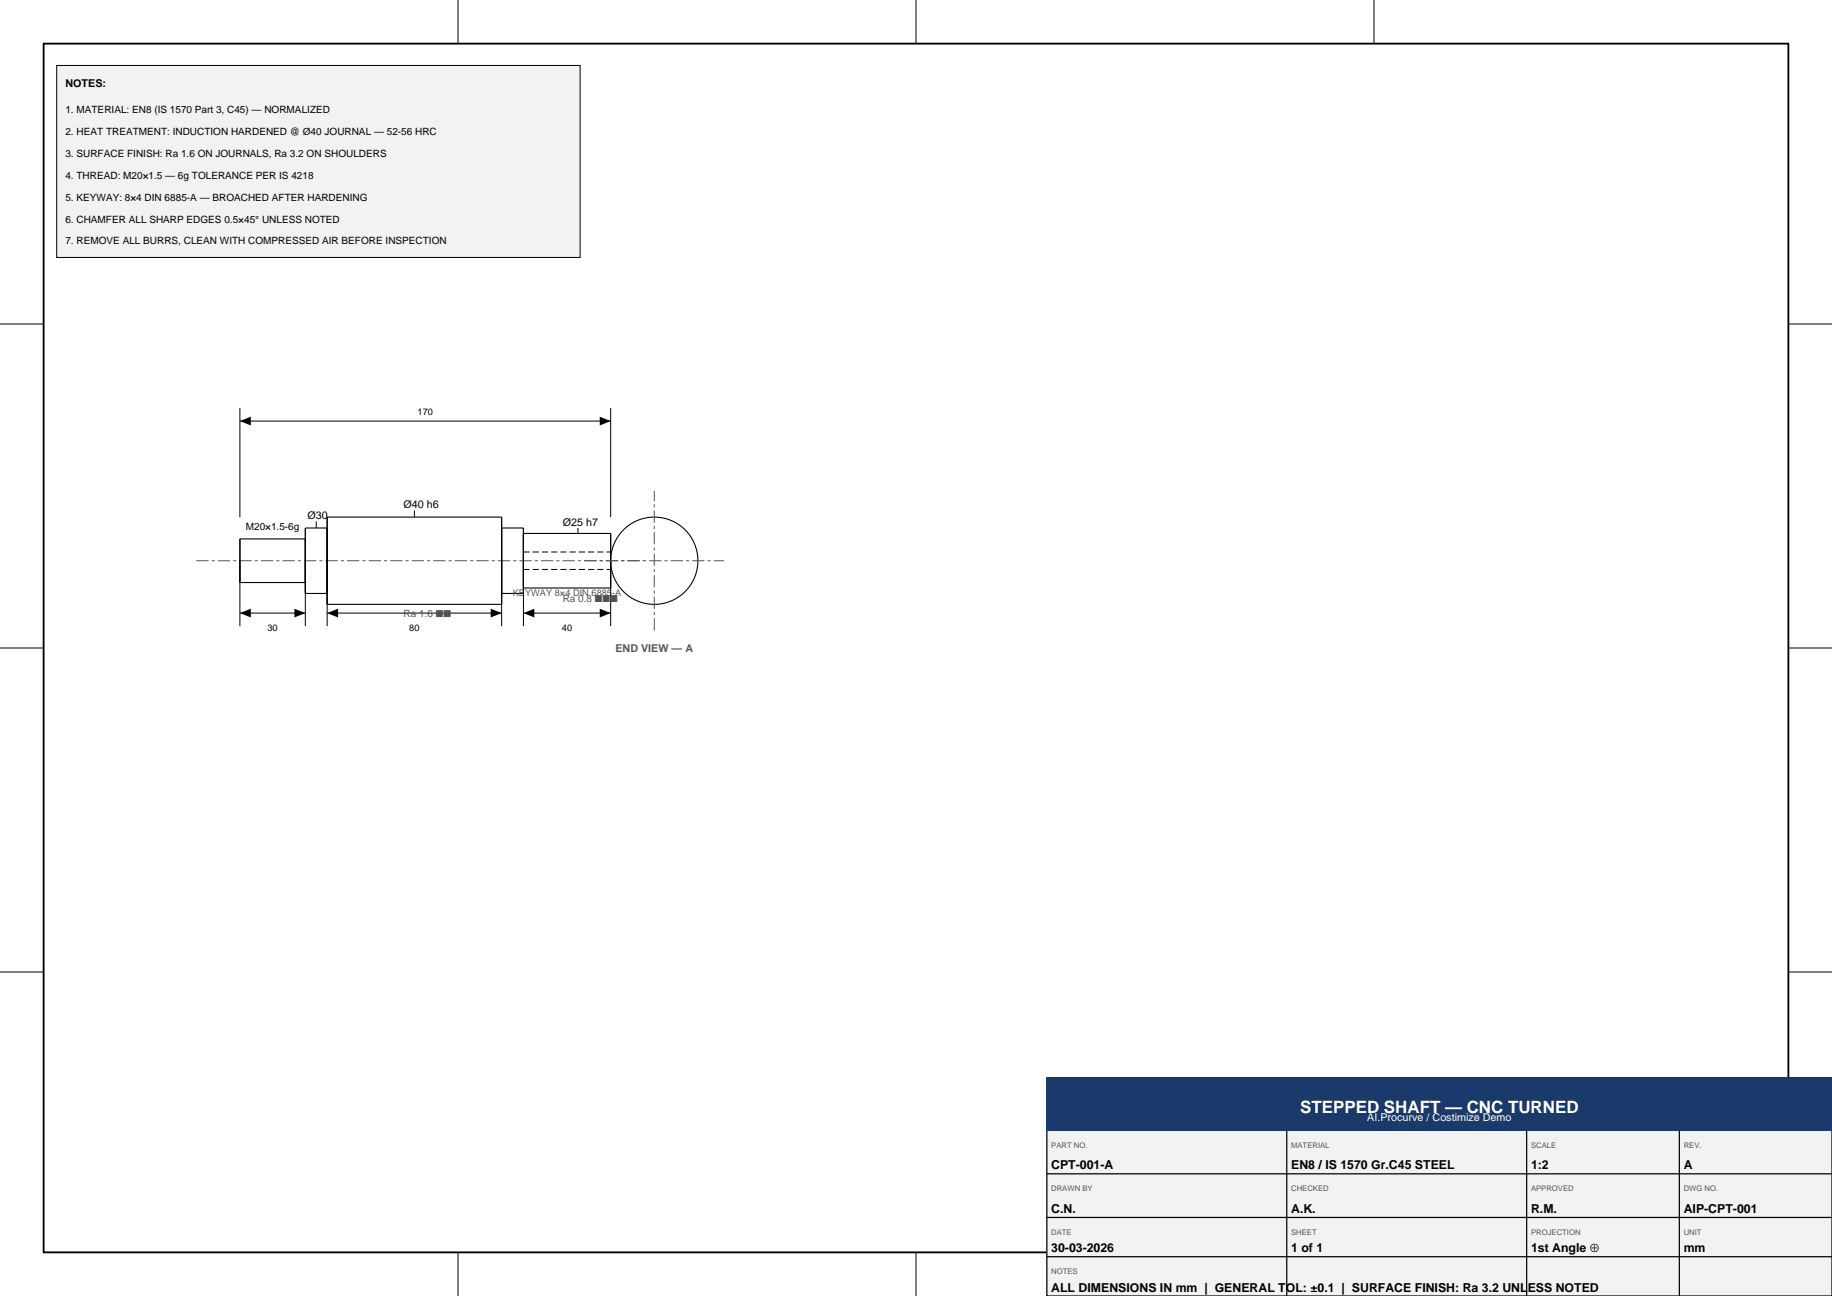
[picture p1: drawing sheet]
<svg xmlns="http://www.w3.org/2000/svg" width="420mm" height="297mm" viewBox="0 0 420 297" stroke-linecap="round" stroke-linejoin="round" font-family="sans-serif">
<defs><g id="words">
<text font-size="3.9" fill="#fff" x="298.1" y="255">STEPPED SHAFT — CNC TURNED</text>
<g font-size="2.8">
<text x="241" y="268">CPT-001-A</text>
<text x="296" y="268">EN8 / IS 1570 Gr.C45 STEEL</text>
<text x="351" y="268">1:2</text>
<text x="386" y="268">A</text>
<text x="241" y="278">C.N.</text>
<text x="296" y="278">A.K.</text>
<text x="351" y="278">R.M.</text>
<text x="386" y="278">AIP-CPT-001</text>
<text x="241" y="287">30-03-2026</text>
<text x="296" y="287">1 of 1</text>
<text x="351" y="287">1st Angle ⊕</text>
<text x="386" y="287">mm</text>
<text x="241" y="296">ALL DIMENSIONS IN mm | GENERAL TOL: ±0.1 | SURFACE FINISH: Ra 3.2 UNLESS NOTED</text>
</g>
<g font-size="2.5">
<text x="15" y="20">NOTES:</text>
<text x="70.5" y="119">Ø30</text>
<text x="92.5" y="116.5">Ø40 h6</text>
<text x="129" y="120.5">Ø25 h7</text>
</g>
<text font-size="2.5" fill="#555" x="141.1" y="149.5">END VIEW — A</text>
<text font-size="2.5" fill="#fff" x="313.5" y="257">AI.Procurve / Costimize Demo</text>
<g font-size="2.3">
<text x="15" y="26">1. MATERIAL: EN8 (IS 1570 Part 3, C45) — NORMALIZED</text>
<text x="15" y="31">2. HEAT TREATMENT: INDUCTION HARDENED @ Ø40 JOURNAL — 52-56 HRC</text>
<text x="15" y="36">3. SURFACE FINISH: Ra 1.6 ON JOURNALS, Ra 3.2 ON SHOULDERS</text>
<text x="15" y="41">4. THREAD: M20×1.5 — 6g TOLERANCE PER IS 4218</text>
<text x="15" y="46">5. KEYWAY: 8×4 DIN 6885-A — BROACHED AFTER HARDENING</text>
<text x="15" y="51">6. CHAMFER ALL SHARP EDGES 0.5×45° UNLESS NOTED</text>
<text x="15" y="56">7. REMOVE ALL BURRS, CLEAN WITH COMPRESSED AIR BEFORE INSPECTION</text>
<text x="56.4" y="121.5">M20×1.5-6g</text>
</g>
<g font-size="2.3" fill="#555">
<text x="129" y="138">Ra 0.8 ■■■</text>
<text x="92.5" y="141.5">Ra 1.6 ■■</text>
</g>
<g font-size="2.1">
<text x="95.7" y="95">170</text>
<text x="61.3" y="144.5">30</text>
<text x="93.8" y="144.5">80</text>
<text x="128.8" y="144.5">40</text>
</g>
<text font-size="2.1" fill="#555" x="117.6" y="136.5">KEYWAY 8×4 DIN 6885-A</text>
<g font-size="1.8" fill="#555">
<text x="241" y="263">PART NO.</text>
<text x="296" y="263">MATERIAL</text>
<text x="351" y="263">SCALE</text>
<text x="386" y="263">REV.</text>
<text x="241" y="273">DRAWN BY</text>
<text x="296" y="273">CHECKED</text>
<text x="351" y="273">APPROVED</text>
<text x="386" y="273">DWG NO.</text>
<text x="241" y="283">DATE</text>
<text x="296" y="283">SHEET</text>
<text x="351" y="283">PROJECTION</text>
<text x="386" y="283">UNIT</text>
<text x="241" y="292">NOTES</text>
</g>
</g></defs>
<path d="M10 10h400v277h-400z" fill="none" stroke="#000" stroke-width=".42"/>
<path d="M105 0v10M210 0v10M315 0v10M0 74.3h10M410 74.3h10M0 148.5h10M410 148.5h10M0 222.8h10M410 222.8h10M105 287v10M210 287v10M315 287v10" fill="none" stroke="#000" stroke-width=".23"/>
<path d="M240 247h180v50h-180z" fill-rule="evenodd" fill="#f2f2f2"/>
<path d="M240 247h180v50h-180zM240 259h180M295 247v50M350 247v50M385 247v50M240 279h180M240 269h180M240 288h180" fill="none" stroke="#000" stroke-width=".28"/>
<path d="M240 247h180v12h-180z" fill-rule="evenodd" fill="#1a3a6b"/>
<path d="M45 128.5h102.5M134 128.5h32M150 144.5v-32" fill="none" stroke="#555" stroke-width=".23" stroke-dasharray="2.8 .7 .7 .7" stroke-linecap="butt"/>
<g fill="none" stroke="#000" stroke-width=".25">
<path d="M75 118.5h40v20h-40zM70 123.5h-15v10h15M75 121h-5v15h5M115 121h5v15h-5M120 122.3h20v12.4h-20"/>
<circle cx="150" cy="128.5" r="10"/>
</g>
<path d="M120 130.5h20M120 126.5h20" fill="none" stroke="#000" stroke-width=".23" stroke-dasharray="1.4 .7" stroke-linecap="butt"/>
<g fill="none" stroke="#000" stroke-width=".23">
<path d="M55 93.5v25M55 96.5h85M140 93.5v25M72.5 119.5v1.5M95 117v1.5M55 128.5v15M70 128.5v15M75 128.5v15M115 128.5v15M120 128.5v15M132.5 121v1.3M140 128.5v15"/>
<path d="M55 140.5h15M75 140.5h40M120 140.5h20"/>
</g>
<path d="M55 96.5l2.5-1v2zM137.5 95.5l2.5 1-2.5 1zM55 140.5l2.5-1v2zM67.5 139.5l2.5 1-2.5 1zM75 140.5l2.5-1v2zM112.5 139.5l2.5 1-2.5 1zM120 140.5l2.5-1v2zM137.5 139.5l2.5 1-2.5 1z" fill="#000"/>
<path d="M13 15h120v44h-120z" fill-rule="evenodd" fill="#f2f2f2" stroke="#000" stroke-width=".23"/>
<use href="#words"/>
</svg>
